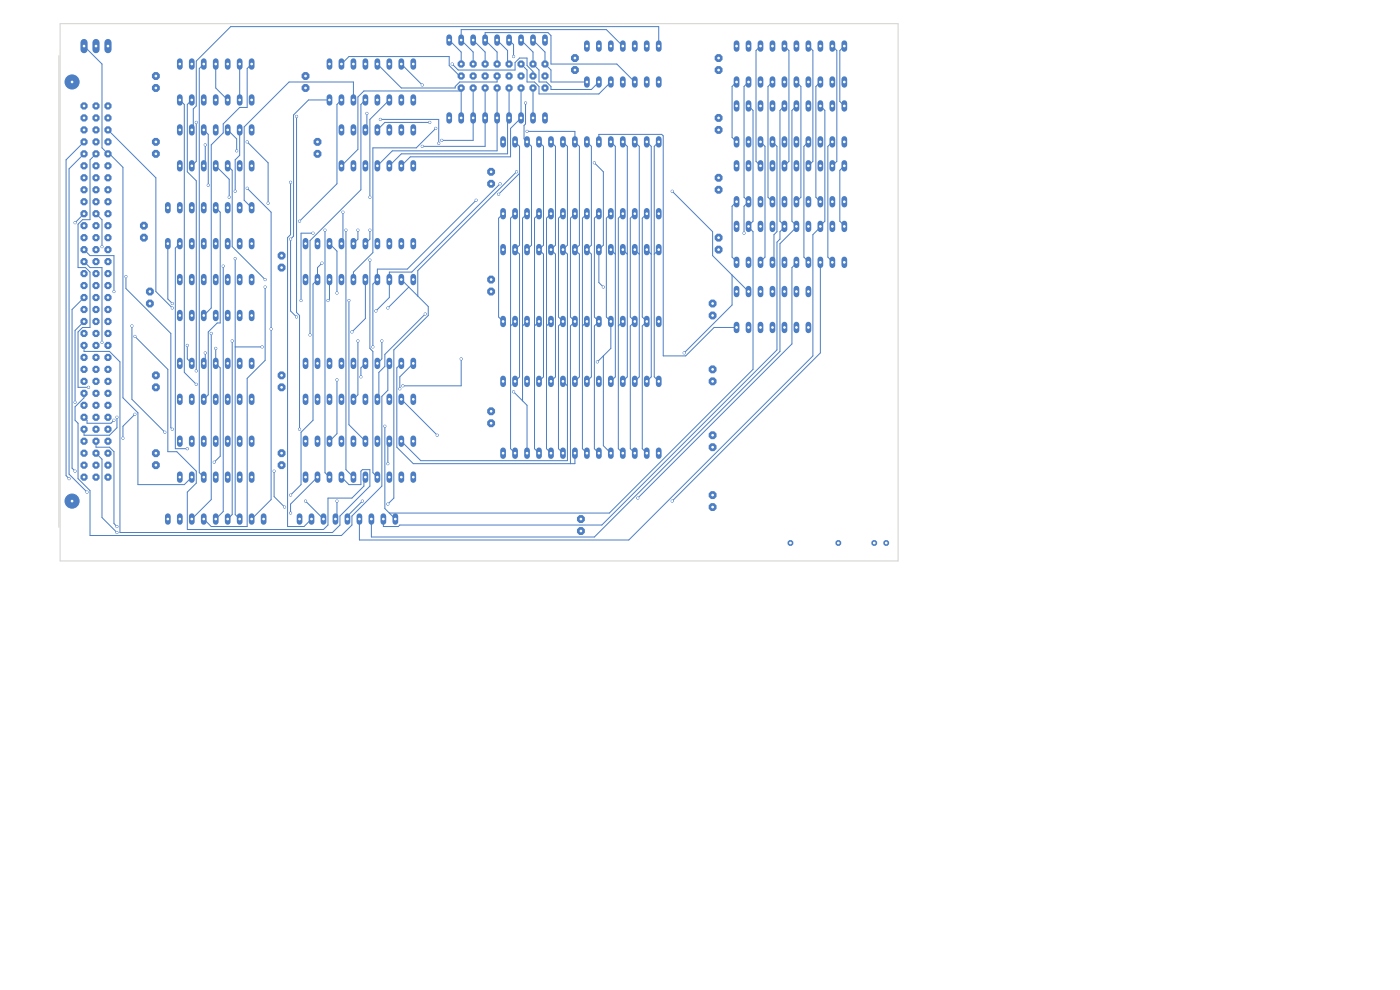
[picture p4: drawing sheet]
<svg xmlns="http://www.w3.org/2000/svg" width="297mm" height="210mm" viewBox="0 0 297 210" stroke-linecap="round" stroke-linejoin="round" font-family="sans-serif">
<g fill="none" stroke="#4d7fc4" stroke-width="1.2">
<path d="M156.3 21.9v1.2M156.3 29.5v1.2M158.8 21.9v1.2M158.8 29.5v1.2M161.3 21.9v1.2M161.3 29.5v1.2M163.9 21.9v1.2M163.9 29.5v1.2M166.4 21.9v1.2M166.4 29.5v1.2M169 21.9v1.2M169 29.5v1.2"/>
<path d="M171.5 21.9v1.2M171.5 29.5v1.2M174 21.9v1.2M174 29.5v1.2M176.6 21.9v1.2M176.6 29.5v1.2M179.1 21.9v1.2M179.1 29.5v1.2M35.6 43.5v1.2M35.6 51.1v1.2M38.1 43.5v1.2M38.1 51.1v1.2"/>
<path d="M40.7 43.5v1.2M40.7 51.1v1.2M43.2 43.5v1.2M43.2 51.1v1.2M45.8 43.5v1.2M45.8 51.1v1.2M48.3 43.5v1.2M48.3 51.1v1.2M50.8 43.5v1.2M50.8 51.1v1.2M53.4 43.5v1.2M53.4 51.1v1.2"/>
<path d="M106.7 52.3v1.3M109.3 52.3v1.3M111.8 52.3v1.3M114.3 52.3v1.3M116.9 52.3v1.3M119.4 52.3v1.3M122 52.3v1.3M124.5 52.3v1.3M127 52.3v1.3M129.6 52.3v1.3M132.1 52.3v1.3M134.7 52.3v1.3"/>
<path d="M137.2 52.3v1.3M139.7 52.3v1.3M106.7 67.6v1.2M109.3 67.6v1.2M111.8 67.6v1.2M114.3 67.6v1.2M116.9 67.6v1.2M119.4 67.6v1.2M122 67.6v1.2M124.5 67.6v1.2M127 67.6v1.2M129.6 67.6v1.2"/>
<path d="M132.1 67.6v1.2M134.7 67.6v1.2M137.2 67.6v1.2M139.7 67.6v1.2"/>
</g>
<g fill="#4d7fc4">
<circle cx="151.2" cy="94.9" r=".91"/>
<circle cx="151.2" cy="92.3" r=".91"/>
</g>
<path d="M17.8 9v1.5M20.4 9v1.5M22.9 9v1.5" fill="none" stroke="#4d7fc4" stroke-width="1.5"/>
<g fill="#4d7fc4">
<circle cx="33.1" cy="82.2" r=".91"/>
<circle cx="33.1" cy="79.6" r=".91"/>
<circle cx="122" cy="14.9" r=".91"/>
<circle cx="122" cy="12.3" r=".91"/>
<circle cx="67.4" cy="32.6" r=".91"/>
<circle cx="67.4" cy="30.1" r=".91"/>
<circle cx="152.4" cy="40.3" r=".91"/>
<circle cx="152.4" cy="37.7" r=".91"/>
</g>
<g fill="none" stroke="#4d7fc4" stroke-width="1.2">
<path d="M38.1 58.7v1.2M40.7 58.7v1.2M43.2 58.7v1.2M45.8 58.7v1.2M48.3 58.7v1.2M50.8 58.7v1.2M53.4 58.7v1.2M38.1 66.3v1.2M40.7 66.3v1.2M43.2 66.3v1.2M45.8 66.3v1.2M48.3 66.3v1.2"/>
<path d="M50.8 66.3v1.2M53.4 66.3v1.2"/>
</g>
<g fill="#4d7fc4">
<circle cx="30.5" cy="50.4" r=".91"/>
<circle cx="30.5" cy="47.9" r=".91"/>
<circle cx="59.7" cy="98.7" r=".91"/>
<circle cx="59.7" cy="96.1" r=".91"/>
</g>
<g fill="none" stroke="#4d7fc4" stroke-width="1.2">
<path d="M106.7 29.5v1.2M109.3 29.5v1.2M111.8 29.5v1.2M114.3 29.5v1.2M116.9 29.5v1.2M119.4 29.5v1.2M122 29.5v1.2M124.5 29.5v1.2M127 29.5v1.2M129.6 29.5v1.2M132.1 29.5v1.2M134.7 29.5v1.2"/>
<path d="M137.2 29.5v1.2M139.7 29.5v1.2M106.7 44.7v1.2M109.3 44.7v1.2M111.8 44.7v1.2M114.3 44.7v1.2M116.9 44.7v1.2M119.4 44.7v1.2M122 44.7v1.2M124.5 44.7v1.2M127 44.7v1.2M129.6 44.7v1.2"/>
<path d="M132.1 44.7v1.2M134.7 44.7v1.2M137.2 44.7v1.2M139.7 44.7v1.2"/>
</g>
<g fill="#4d7fc4">
<circle cx="33.1" cy="18.7" r=".91"/>
<circle cx="33.1" cy="16.1" r=".91"/>
</g>
<g fill="none" stroke="#4d7fc4" stroke-width="1.2">
<path d="M64.8 93v1.2M67.4 93v1.2M69.9 93v1.2M72.4 93v1.2M75 93v1.2M77.5 93v1.2M80.1 93v1.2M82.6 93v1.2M85.1 93v1.2M87.7 93v1.2M64.8 100.6v1.2M67.4 100.6v1.2"/>
<path d="M69.9 100.6v1.2M72.4 100.6v1.2M75 100.6v1.2M77.5 100.6v1.2M80.1 100.6v1.2M82.6 100.6v1.2M85.1 100.6v1.2M87.7 100.6v1.2"/>
</g>
<g fill="#4d7fc4">
<circle cx="152.4" cy="27.6" r=".91"/>
<circle cx="152.4" cy="25" r=".91"/>
<circle cx="33.1" cy="32.6" r=".91"/>
<circle cx="33.1" cy="30.1" r=".91"/>
</g>
<g fill="none" stroke="#4d7fc4" stroke-width="1.2">
<path d="M156.3 34.6v1.2M158.8 34.6v1.2M161.3 34.6v1.2M163.9 34.6v1.2M166.4 34.6v1.2M169 34.6v1.2M171.5 34.6v1.2M174 34.6v1.2M176.6 34.6v1.2M179.1 34.6v1.2M64.8 51.1v1.2M64.8 58.7v1.2"/>
<path d="M67.4 51.1v1.2M67.4 58.7v1.2M69.9 51.1v1.2M69.9 58.7v1.2M72.4 51.1v1.2M72.4 58.7v1.2M75 51.1v1.2M75 58.7v1.2M77.5 51.1v1.2M77.5 58.7v1.2M80.1 51.1v1.2M80.1 58.7v1.2"/>
<path d="M82.6 51.1v1.2M82.6 58.7v1.2M85.1 51.1v1.2M85.1 58.7v1.2M87.7 51.1v1.2M87.7 58.7v1.2M156.3 42.2v1.2M158.8 42.2v1.2M161.3 42.2v1.2M163.9 42.2v1.2M166.4 42.2v1.2M169 42.2v1.2"/>
<path d="M171.5 42.2v1.2M174 42.2v1.2M176.6 42.2v1.2M179.1 42.2v1.2M38.1 76.5v1.2M40.7 76.5v1.2M43.2 76.5v1.2M45.8 76.5v1.2M48.3 76.5v1.2M50.8 76.5v1.2M53.4 76.5v1.2M38.1 84.1v1.2"/>
<path d="M40.7 84.1v1.2M43.2 84.1v1.2M45.8 84.1v1.2M48.3 84.1v1.2M50.8 84.1v1.2M53.4 84.1v1.2M63.5 109.5v1.2M66.1 109.5v1.2M68.6 109.5v1.2M71.2 109.5v1.2M73.7 109.5v1.2M76.2 109.5v1.2"/>
<path d="M78.8 109.5v1.2M81.3 109.5v1.2M83.9 109.5v1.2"/>
</g>
<g fill="#4d7fc4" stroke="#4d7fc4" stroke-width=".21">
<circle cx="15.3" cy="106.3" r="1.5"/>
<circle cx="15.3" cy="17.4" r="1.5"/>
</g>
<g fill="#4d7fc4">
<circle cx="17.8" cy="101.2" r=".82"/>
<circle cx="17.8" cy="98.7" r=".82"/>
<circle cx="17.8" cy="96.1" r=".82"/>
<circle cx="17.8" cy="93.6" r=".82"/>
<circle cx="17.8" cy="91.1" r=".82"/>
<circle cx="17.8" cy="88.5" r=".82"/>
<circle cx="17.8" cy="86" r=".82"/>
<circle cx="17.8" cy="83.4" r=".82"/>
<circle cx="17.8" cy="80.9" r=".82"/>
<circle cx="17.8" cy="78.4" r=".82"/>
<circle cx="17.8" cy="75.8" r=".82"/>
<circle cx="17.8" cy="73.3" r=".82"/>
<circle cx="17.8" cy="70.7" r=".82"/>
<circle cx="17.8" cy="68.2" r=".82"/>
<circle cx="17.8" cy="65.7" r=".82"/>
<circle cx="17.8" cy="63.1" r=".82"/>
<circle cx="17.8" cy="60.6" r=".82"/>
<circle cx="17.8" cy="58" r=".82"/>
<circle cx="17.8" cy="55.5" r=".82"/>
<circle cx="17.8" cy="53" r=".82"/>
<circle cx="17.8" cy="50.4" r=".82"/>
<circle cx="17.8" cy="47.9" r=".82"/>
<circle cx="17.8" cy="45.3" r=".82"/>
<circle cx="17.8" cy="42.8" r=".82"/>
<circle cx="17.8" cy="40.3" r=".82"/>
<circle cx="17.8" cy="37.7" r=".82"/>
<circle cx="17.8" cy="35.2" r=".82"/>
<circle cx="17.8" cy="32.6" r=".82"/>
<circle cx="17.8" cy="30.1" r=".82"/>
<circle cx="17.8" cy="27.6" r=".82"/>
<circle cx="17.8" cy="25" r=".82"/>
<circle cx="17.8" cy="22.5" r=".82"/>
<circle cx="20.4" cy="101.2" r=".82"/>
<circle cx="20.4" cy="98.7" r=".82"/>
<circle cx="20.4" cy="96.1" r=".82"/>
<circle cx="20.4" cy="93.6" r=".82"/>
<circle cx="20.4" cy="91.1" r=".82"/>
<circle cx="20.4" cy="88.5" r=".82"/>
<circle cx="20.4" cy="86" r=".82"/>
<circle cx="20.4" cy="83.4" r=".82"/>
<circle cx="20.4" cy="80.9" r=".82"/>
<circle cx="20.4" cy="78.4" r=".82"/>
<circle cx="20.4" cy="75.8" r=".82"/>
<circle cx="20.4" cy="73.3" r=".82"/>
<circle cx="20.4" cy="70.7" r=".82"/>
<circle cx="20.4" cy="68.2" r=".82"/>
<circle cx="20.4" cy="65.7" r=".82"/>
<circle cx="20.4" cy="63.1" r=".82"/>
<circle cx="20.4" cy="60.6" r=".82"/>
<circle cx="20.4" cy="58" r=".82"/>
<circle cx="20.4" cy="55.5" r=".82"/>
<circle cx="20.4" cy="53" r=".82"/>
<circle cx="20.4" cy="50.4" r=".82"/>
<circle cx="20.4" cy="47.9" r=".82"/>
<circle cx="20.4" cy="45.3" r=".82"/>
<circle cx="20.4" cy="42.8" r=".82"/>
<circle cx="20.4" cy="40.3" r=".82"/>
<circle cx="20.4" cy="37.7" r=".82"/>
<circle cx="20.4" cy="35.2" r=".82"/>
<circle cx="20.4" cy="32.6" r=".82"/>
<circle cx="20.4" cy="30.1" r=".82"/>
<circle cx="20.4" cy="27.6" r=".82"/>
<circle cx="20.4" cy="25" r=".82"/>
<circle cx="20.4" cy="22.5" r=".82"/>
<circle cx="22.9" cy="101.2" r=".82"/>
<circle cx="22.9" cy="98.7" r=".82"/>
<circle cx="22.9" cy="96.1" r=".82"/>
<circle cx="22.9" cy="93.6" r=".82"/>
<circle cx="22.9" cy="91.1" r=".82"/>
<circle cx="22.9" cy="88.5" r=".82"/>
<circle cx="22.9" cy="86" r=".82"/>
<circle cx="22.9" cy="83.4" r=".82"/>
<circle cx="22.9" cy="80.9" r=".82"/>
<circle cx="22.9" cy="78.4" r=".82"/>
<circle cx="22.9" cy="75.8" r=".82"/>
<circle cx="22.9" cy="73.3" r=".82"/>
<circle cx="22.9" cy="70.7" r=".82"/>
<circle cx="22.9" cy="68.2" r=".82"/>
<circle cx="22.9" cy="65.7" r=".82"/>
<circle cx="22.9" cy="63.1" r=".82"/>
<circle cx="22.9" cy="60.6" r=".82"/>
<circle cx="22.9" cy="58" r=".82"/>
<circle cx="22.9" cy="55.5" r=".82"/>
<circle cx="22.9" cy="53" r=".82"/>
<circle cx="22.9" cy="50.4" r=".82"/>
<circle cx="22.9" cy="47.9" r=".82"/>
<circle cx="22.9" cy="45.3" r=".82"/>
<circle cx="22.9" cy="42.8" r=".82"/>
<circle cx="22.9" cy="40.3" r=".82"/>
<circle cx="22.9" cy="37.7" r=".82"/>
<circle cx="22.9" cy="35.2" r=".82"/>
<circle cx="22.9" cy="32.6" r=".82"/>
<circle cx="22.9" cy="30.1" r=".82"/>
<circle cx="22.9" cy="27.6" r=".82"/>
<circle cx="22.9" cy="25" r=".82"/>
<circle cx="22.9" cy="22.5" r=".82"/>
</g>
<path d="M95.3 24.4v1.2M97.8 24.4v1.2M100.4 24.4v1.2M102.9 24.4v1.2M105.5 24.4v1.2M108 24.4v1.2M110.5 24.4v1.2M113.1 24.4v1.2M115.6 24.4v1.2" fill="none" stroke="#4d7fc4" stroke-width="1.2"/>
<g fill="#4d7fc4">
<circle cx="59.7" cy="82.2" r=".91"/>
<circle cx="59.7" cy="79.6" r=".91"/>
<circle cx="31.8" cy="64.4" r=".91"/>
<circle cx="31.8" cy="61.8" r=".91"/>
</g>
<path d="M35.6 109.5v1.2M38.1 109.5v1.2M40.7 109.5v1.2M43.2 109.5v1.2M45.8 109.5v1.2M48.3 109.5v1.2M50.8 109.5v1.2M53.4 109.5v1.2M55.9 109.5v1.2" fill="none" stroke="#4d7fc4" stroke-width="1.2"/>
<g fill="#4d7fc4">
<circle cx="151.2" cy="107.6" r=".91"/>
<circle cx="151.2" cy="105" r=".91"/>
<circle cx="152.4" cy="53" r=".91"/>
<circle cx="152.4" cy="50.4" r=".91"/>
<circle cx="104.2" cy="39" r=".91"/>
<circle cx="104.2" cy="36.4" r=".91"/>
<circle cx="104.2" cy="61.8" r=".91"/>
<circle cx="104.2" cy="59.3" r=".91"/>
<circle cx="33.1" cy="98.7" r=".91"/>
<circle cx="33.1" cy="96.1" r=".91"/>
</g>
<g fill="none" stroke="#4d7fc4" stroke-width="1.2">
<path d="M38.1 93v1.2M40.7 93v1.2M43.2 93v1.2M45.8 93v1.2M48.3 93v1.2M50.8 93v1.2M53.4 93v1.2M38.1 100.6v1.2M40.7 100.6v1.2M43.2 100.6v1.2M45.8 100.6v1.2M48.3 100.6v1.2"/>
<path d="M50.8 100.6v1.2M53.4 100.6v1.2"/>
</g>
<g fill="#4d7fc4">
<circle cx="97.8" cy="13.6" r=".82"/>
<circle cx="100.4" cy="13.6" r=".82"/>
<circle cx="102.9" cy="13.6" r=".82"/>
<circle cx="105.5" cy="13.6" r=".82"/>
<circle cx="108" cy="13.6" r=".82"/>
<circle cx="110.5" cy="13.6" r=".82"/>
<circle cx="113.1" cy="13.6" r=".82"/>
<circle cx="115.6" cy="13.6" r=".82"/>
<circle cx="97.8" cy="16.1" r=".82"/>
<circle cx="100.4" cy="16.1" r=".82"/>
<circle cx="102.9" cy="16.1" r=".82"/>
<circle cx="105.5" cy="16.1" r=".82"/>
<circle cx="108" cy="16.1" r=".82"/>
<circle cx="110.5" cy="16.1" r=".82"/>
<circle cx="113.1" cy="16.1" r=".82"/>
<circle cx="115.6" cy="16.1" r=".82"/>
<circle cx="97.8" cy="18.7" r=".82"/>
<circle cx="100.4" cy="18.7" r=".82"/>
<circle cx="102.9" cy="18.7" r=".82"/>
<circle cx="105.5" cy="18.7" r=".82"/>
<circle cx="108" cy="18.7" r=".82"/>
<circle cx="110.5" cy="18.7" r=".82"/>
<circle cx="113.1" cy="18.7" r=".82"/>
<circle cx="115.6" cy="18.7" r=".82"/>
<circle cx="59.7" cy="56.8" r=".91"/>
<circle cx="59.7" cy="54.2" r=".91"/>
</g>
<g fill="none" stroke="#4d7fc4" stroke-width="1.2">
<path d="M156.3 47.4v1.2M156.3 55v1.3M158.8 47.4v1.2M158.8 55v1.3M161.3 47.4v1.2M161.3 55v1.3M163.9 47.4v1.2M163.9 55v1.3M166.4 47.4v1.2M166.4 55v1.3M169 47.4v1.2M169 55v1.3"/>
<path d="M171.5 47.4v1.2M171.5 55v1.3M174 47.4v1.2M174 55v1.3M176.6 47.4v1.2M176.6 55v1.3M179.1 47.4v1.2M179.1 55v1.3M106.7 80.3v1.2M106.7 95.5v1.2M109.3 80.3v1.2M109.3 95.5v1.2"/>
<path d="M111.8 80.3v1.2M111.8 95.5v1.2M114.3 80.3v1.2M114.3 95.5v1.2M116.9 80.3v1.2M116.9 95.5v1.2M119.4 80.3v1.2M119.4 95.5v1.2M122 80.3v1.2M122 95.5v1.2M124.5 80.3v1.2M124.5 95.5v1.2"/>
<path d="M127 80.3v1.2M127 95.5v1.2M129.6 80.3v1.2M129.6 95.5v1.2M132.1 80.3v1.2M132.1 95.5v1.2M134.7 80.3v1.2M134.7 95.5v1.2M137.2 80.3v1.2M137.2 95.5v1.2M139.7 80.3v1.2M139.7 95.5v1.2"/>
</g>
<g fill="#4d7fc4">
<circle cx="152.4" cy="14.9" r=".91"/>
<circle cx="152.4" cy="12.3" r=".91"/>
<circle cx="151.2" cy="80.9" r=".91"/>
<circle cx="151.2" cy="78.4" r=".91"/>
</g>
<g fill="none" stroke="#4d7fc4" stroke-width="1.2">
<path d="M72.4 26.9v1.3M72.4 34.6v1.2M75 26.9v1.3M75 34.6v1.2M77.5 26.9v1.3M77.5 34.6v1.2M80.1 26.9v1.3M80.1 34.6v1.2M82.6 26.9v1.3M82.6 34.6v1.2M85.1 26.9v1.3M85.1 34.6v1.2"/>
<path d="M87.7 26.9v1.3M87.7 34.6v1.2"/>
</g>
<g fill="#4d7fc4">
<circle cx="104.2" cy="89.8" r=".91"/>
<circle cx="104.2" cy="87.2" r=".91"/>
</g>
<g fill="none" stroke="#4d7fc4" stroke-width="1.2">
<path d="M69.9 13v1.2M72.4 13v1.2M75 13v1.2M77.5 13v1.2M80.1 13v1.2M82.6 13v1.2M85.1 13v1.2M87.7 13v1.2M124.5 9.2v1.2M124.5 16.8v1.2M127 9.2v1.2M127 16.8v1.2"/>
<path d="M129.6 9.2v1.2M129.6 16.8v1.2M132.1 9.2v1.2M132.1 16.8v1.2M134.7 9.2v1.2M134.7 16.8v1.2M137.2 9.2v1.2M137.2 16.8v1.2M139.7 9.2v1.2M139.7 16.8v1.2M69.9 20.6v1.2M72.4 20.6v1.2"/>
<path d="M75 20.6v1.2M77.5 20.6v1.2M80.1 20.6v1.2M82.6 20.6v1.2M85.1 20.6v1.2M87.7 20.6v1.2M64.8 76.5v1.2M67.4 76.5v1.2M69.9 76.5v1.2M72.4 76.5v1.2M75 76.5v1.2M77.5 76.5v1.2"/>
<path d="M80.1 76.5v1.2M82.6 76.5v1.2M85.1 76.5v1.2M87.7 76.5v1.2M64.8 84.1v1.2M67.4 84.1v1.2M69.9 84.1v1.2M72.4 84.1v1.2M75 84.1v1.2M77.5 84.1v1.2M80.1 84.1v1.2M82.6 84.1v1.2"/>
<path d="M85.1 84.1v1.2M87.7 84.1v1.2"/>
</g>
<g fill="#4d7fc4">
<circle cx="123.2" cy="112.6" r=".91"/>
<circle cx="123.2" cy="110.1" r=".91"/>
</g>
<g fill="none" stroke="#4d7fc4" stroke-width="1.2">
<path d="M38.1 13v1.2M40.7 13v1.2M43.2 13v1.2M45.8 13v1.2M48.3 13v1.2M50.8 13v1.2M53.4 13v1.2M38.1 20.6v1.2M40.7 20.6v1.2M43.2 20.6v1.2M45.8 20.6v1.2M48.3 20.6v1.2"/>
<path d="M50.8 20.6v1.2M53.4 20.6v1.2"/>
</g>
<g fill="#4d7fc4">
<circle cx="177.8" cy="115.2" r=".66"/>
<circle cx="167.7" cy="115.2" r=".66"/>
</g>
<g fill="none" stroke="#4d7fc4" stroke-width="1.2">
<path d="M156.3 9.2v1.2M156.3 16.8v1.2M158.8 9.2v1.2M158.8 16.8v1.2M161.3 9.2v1.2M161.3 16.8v1.2M163.9 9.2v1.2M163.9 16.8v1.2M166.4 9.2v1.2M166.4 16.8v1.2M169 9.2v1.2M169 16.8v1.2"/>
<path d="M171.5 9.2v1.2M171.5 16.8v1.2M174 9.2v1.2M174 16.8v1.2M176.6 9.2v1.2M176.6 16.8v1.2M179.1 9.2v1.2M179.1 16.8v1.2"/>
</g>
<g fill="#4d7fc4">
<circle cx="151.2" cy="66.9" r=".91"/>
<circle cx="151.2" cy="64.4" r=".91"/>
</g>
<path d="M95.3 7.9v1.2M97.8 7.9v1.2M100.4 7.9v1.2M102.9 7.9v1.2M105.5 7.9v1.2M108 7.9v1.2M110.5 7.9v1.2M113.1 7.9v1.2M115.6 7.9v1.2" fill="none" stroke="#4d7fc4" stroke-width="1.2"/>
<g fill="#4d7fc4">
<circle cx="64.8" cy="18.7" r=".91"/>
<circle cx="64.8" cy="16.1" r=".91"/>
</g>
<g fill="none" stroke="#4d7fc4" stroke-width="1.2">
<path d="M38.1 26.9v1.3M38.1 34.6v1.2M40.7 26.9v1.3M40.7 34.6v1.2M43.2 26.9v1.3M43.2 34.6v1.2M45.8 26.9v1.3M45.8 34.6v1.2M48.3 26.9v1.3M48.3 34.6v1.2M50.8 26.9v1.3M50.8 34.6v1.2"/>
<path d="M53.4 26.9v1.3M53.4 34.6v1.2"/>
</g>
<g fill="#4d7fc4">
<circle cx="188" cy="115.2" r=".66"/>
<circle cx="185.5" cy="115.2" r=".66"/>
</g>
<g fill="none" stroke="#4d7fc4" stroke-width="1.2">
<path d="M156.3 61.2v1.3M156.3 68.9v1.2M158.8 61.2v1.3M158.8 68.9v1.2M161.3 61.2v1.3M161.3 68.9v1.2M163.9 61.2v1.3M163.9 68.9v1.2M166.4 61.2v1.3M166.4 68.9v1.2M169 61.2v1.3M169 68.9v1.2"/>
<path d="M171.5 61.2v1.3M171.5 68.9v1.2"/>
</g>
<g fill="#4d7fc4" stroke="#4d7fc4" stroke-width=".21">
<circle cx="21.6" cy="72.6" r=".23"/>
<circle cx="157.8" cy="49.5" r=".23"/>
<circle cx="68.3" cy="55.8" r=".23"/>
<circle cx="61.6" cy="105" r=".23"/>
<circle cx="44.8" cy="70.7" r=".23"/>
<circle cx="63.9" cy="63.7" r=".23"/>
<circle cx="24.2" cy="61.8" r=".23"/>
<circle cx="69.6" cy="63.7" r=".23"/>
<circle cx="66.4" cy="49.5" r=".23"/>
<circle cx="47.4" cy="56.4" r=".23"/>
<circle cx="92.4" cy="27.2" r=".23"/>
<circle cx="15.9" cy="47.2" r=".23"/>
<circle cx="49.3" cy="72.3" r=".23"/>
<circle cx="74.7" cy="70.4" r=".23"/>
<circle cx="49.9" cy="54.9" r=".23"/>
<circle cx="79.1" cy="73.6" r=".23"/>
<circle cx="101" cy="42.5" r=".23"/>
<circle cx="55.6" cy="73.6" r=".23"/>
<circle cx="52.4" cy="39.9" r=".23"/>
<circle cx="79.7" cy="66" r=".23"/>
<circle cx="106.1" cy="39" r=".23"/>
<circle cx="57.5" cy="69.8" r=".23"/>
<circle cx="18.5" cy="104.4" r=".23"/>
<circle cx="64.8" cy="106.3" r=".23"/>
<circle cx="14.7" cy="101.5" r=".23"/>
<circle cx="71.5" cy="106.3" r=".23"/>
<circle cx="135.3" cy="105.7" r=".23"/>
<circle cx="76.9" cy="106.3" r=".23"/>
<circle cx="142.6" cy="106.3" r=".23"/>
<circle cx="24.8" cy="113" r=".23"/>
<circle cx="24.8" cy="111.7" r=".23"/>
<circle cx="58.1" cy="99.9" r=".23"/>
<circle cx="60.4" cy="107.6" r=".23"/>
<circle cx="81.6" cy="90.4" r=".23"/>
<circle cx="56.2" cy="60.9" r=".23"/>
<circle cx="82.3" cy="106.9" r=".23"/>
<circle cx="82.3" cy="65.3" r=".23"/>
<circle cx="109.6" cy="36.4" r=".23"/>
<circle cx="61.6" cy="38.7" r=".23"/>
<circle cx="28.6" cy="87.9" r=".23"/>
<circle cx="26.1" cy="93" r=".23"/>
<circle cx="24.8" cy="88.5" r=".23"/>
<circle cx="24.2" cy="89.1" r=".23"/>
<circle cx="84.8" cy="82.5" r=".23"/>
<circle cx="76.6" cy="79.9" r=".23"/>
<circle cx="61.6" cy="108.8" r=".23"/>
<circle cx="28.6" cy="71.4" r=".23"/>
<circle cx="15.9" cy="85.3" r=".23"/>
<circle cx="35" cy="91.7" r=".23"/>
<circle cx="28" cy="69.1" r=".23"/>
<circle cx="15.9" cy="99.9" r=".23"/>
<circle cx="82.3" cy="98.4" r=".23"/>
<circle cx="74" cy="63.7" r=".23"/>
<circle cx="63.5" cy="91.1" r=".23"/>
<circle cx="36.6" cy="91.1" r=".23"/>
<circle cx="62.9" cy="24.7" r=".23"/>
<circle cx="26.7" cy="58.7" r=".23"/>
<circle cx="49.9" cy="40.6" r=".23"/>
<circle cx="21.6" cy="52.3" r=".23"/>
<circle cx="56.2" cy="59.3" r=".23"/>
<circle cx="52.4" cy="30.1" r=".23"/>
<circle cx="56.9" cy="43.1" r=".23"/>
<circle cx="65.8" cy="71.1" r=".23"/>
<circle cx="45.4" cy="98" r=".23"/>
<circle cx="45.8" cy="73.9" r=".23"/>
<circle cx="36.6" cy="65.3" r=".23"/>
<circle cx="18.8" cy="82.2" r=".23"/>
<circle cx="39.7" cy="73.3" r=".23"/>
<circle cx="126.7" cy="76.8" r=".23"/>
<circle cx="81" cy="72.3" r=".23"/>
<circle cx="92.8" cy="92.3" r=".23"/>
<circle cx="90.2" cy="66.6" r=".23"/>
<circle cx="75.9" cy="72.3" r=".23"/>
<circle cx="108.9" cy="83.1" r=".23"/>
<circle cx="71.5" cy="80.6" r=".23"/>
<circle cx="61.6" cy="50.7" r=".23"/>
<circle cx="62.9" cy="67.2" r=".23"/>
<circle cx="111.5" cy="21.8" r=".23"/>
<circle cx="63.5" cy="46.9" r=".23"/>
<circle cx="78.5" cy="41.8" r=".23"/>
<circle cx="71.5" cy="62.2" r=".23"/>
<circle cx="72.8" cy="45" r=".23"/>
<circle cx="75.9" cy="48.8" r=".23"/>
<circle cx="78.5" cy="48.8" r=".23"/>
<circle cx="41.6" cy="26" r=".23"/>
<circle cx="111.8" cy="27.9" r=".23"/>
<circle cx="105.8" cy="41.2" r=".23"/>
<circle cx="48.6" cy="41.8" r=".23"/>
<circle cx="43.5" cy="30.7" r=".23"/>
<circle cx="50.2" cy="32" r=".23"/>
<circle cx="128" cy="60.9" r=".23"/>
<circle cx="126.1" cy="34.5" r=".23"/>
<circle cx="39.7" cy="95.2" r=".23"/>
<circle cx="78.5" cy="55.2" r=".23"/>
<circle cx="73.4" cy="48.8" r=".23"/>
<circle cx="68.9" cy="48.8" r=".23"/>
<circle cx="36.6" cy="64.4" r=".23"/>
<circle cx="80.7" cy="25.3" r=".23"/>
<circle cx="93.1" cy="30.4" r=".23"/>
<circle cx="41.6" cy="78.7" r=".23"/>
<circle cx="41.6" cy="81.5" r=".23"/>
<circle cx="44.2" cy="39.3" r=".23"/>
<circle cx="142.6" cy="40.6" r=".23"/>
<circle cx="145.1" cy="74.9" r=".23"/>
<circle cx="93.7" cy="29.8" r=".23"/>
<circle cx="89.6" cy="31" r=".23"/>
<circle cx="91.2" cy="26" r=".23"/>
<circle cx="77.8" cy="24.1" r=".23"/>
<circle cx="95.9" cy="13.6" r=".23"/>
<circle cx="89.6" cy="18" r=".23"/>
<circle cx="108.9" cy="12" r=".23"/>
<circle cx="85.5" cy="81.8" r=".23"/>
<circle cx="97.8" cy="76.1" r=".23"/>
<circle cx="43.5" cy="74.9" r=".23"/>
</g>
<g fill="none" stroke="#4d7fc4" stroke-width=".21">
<path d="M17.8 9.8l3.8 3.8v17.8l1.3 1.2h.3l2.9 2.9v48.9l3.2 3.2v15.2h9.8l1.6-1.6M43.2 13.6l-.9 .9v85.8l.9 .9M45.8 13.6v5.1l2.5 2.5M50.8 13.6v7.6M53.4 13.6l-1 .9v8.3h-1.6l-3.4 3.5v1.9l-2.6 2.5v34.6l-1.6 1.6M72.4 13.6l1.6-1.6h21.3v1.9l2.2 2.2h.3M80.1 13.6l5 5.1h11.5v-.4l.9-.9h8v-1.3M85.1 13.6l4.5 4.4M95.3 8.5l2.5 2.5v2.6M95.9 13.6l1.3 1.3h12.1v-1.6l.9-1h1.6v1.6l1.3 1.3v.9M97.8 19.3h-20.6l-1.3 1.3v11.1l-3.5 3.5M97.8 18.7v6.3"/>
<path d="M100.4 18.7v11.1h-6.7M100.4 8.5l2.5 2.5v2.6M102.9 18.7v12.3h-13.3M105.5 8.5l2.2 2.2v2.6l.3 .3M105.5 13.6v-2.6l-2.6-2.5v-1.6h13.4l.6 .7v6h14l3.8 3.8M105.5 18.7v13.3h-22.3l-3.1 3.2M108 18.7v6.3l-.3 .3v7.3h-22.6l-2.5 2.6M108 8.5l.9 1v2.5M110.5 13.6l1.3 1.3v2.5h1.6l.9 .9v1.6h12.7l2.6-2.5M110.5 18.7v6.3l-2.2 2.2v6.1h-21.3l-1.9 1.9M110.5 8.5l2.6 2.5v2.6l1.2 1.3v2.5h1.6l1 .9v.7h8.6l1.5-1.6M113.1 8.5l2.5 2.5v2.6l1.3 1.3v2.5h7.6"/>
<path d="M113.1 18.7v6.3M132.1 9.8l-3.5-3.5h-30.8v2.2l2.6 2.5v2.6M139.7 9.8v-4.2h-90.8l-7.3 7.4v9.5l-.6 .6v4.1l-.3 .4M156.3 17.4l-1 .9v10.8l1 1M158.8 17.4l-1 .9v23.5l1 1-1 .9v5.8M161.3 9.8l-.9 .9v23.5l.9 1M163.9 17.4l-1 .9v23.5l1 1M166.4 9.8l1 .9v23.5l-1 1M169 17.4l.9 .9v23.5l-.9 1M171.5 9.8l.9 .9v23.5l-.9 1M174 17.4l-.9 .9v23.5l.9 1M176.6 9.8l.9 .9v23.5l-.9 1"/>
<path d="M179.1 9.8l-.9 .9v10.8l.9 1M17.8 32.6l-3.1 3.2v64.8l3.8 3.8M17.8 30.1l-3.8 3.8v67l.7 .6M20.4 32.6l-1.3 1.3v12.7h-1.6l-.9 1v9.2h1.5l1 .9v11.8h-1.6l-.9 .9v11.8h2.2M22.9 27.6l10.2 10.1v24.1l3.5 3.5M38.1 21.2l1 1v56.8l2.5 2.5M40.7 21.2l-1 1v14.2l1.9 2v40.3M41.6 26v8.2l-.9 1M43.2 27.6l1 .9v10.8M43.5 30.7v4.2l-.3 .3M45.8 35.2l2.8 2.8v3.8M48.3 35.2l1 .9v16.2l6.9 7"/>
<path d="M48.3 27.6l1.9 1.9v2.5M50.8 27.6v5.4l-.9 .9v6.7M52.4 39.9l5.1 5.1v61l-4.1 4.1M52.4 30.1l4.5 4.4v8.6M61.6 38.7v11.1l-.6 .6v61.3h3.5l1.6-1.6M62.9 24.7v41.6l.6 .6v24.2M69.9 21.2h-4.4l-3.2 3.2v25.7l-.7 .6v15.3l1.3 1.2M72.4 21.2l-.9 1v16.8l-8 7.9M75 21.2v-3.8h-13.7l-9.5 9.5v15.6l1.6 1.6M77.5 21.2l-.9 1v18.1l-10.8 10.8v20M77.8 24.1v3.1l-.3 .4M80.7 25.3h12.4v5.1"/>
<path d="M82.6 21.2l-4.1 4.1v16.5M91.2 26h-9.6l-1.5 1.6M92.4 27.2l-4.1 4.2h-9.2v22.2l-4.1 4.1v1.6M106.1 39l-18.7 18.7h-4.8v5.4l-2.9 2.9M109.3 30.1l.9 .9v21l-.9 1 .9 .9v26l-.9 1M109.6 36.4l-21 21v5.4M110.2 36.8l-4.4 4.4M111.5 21.8v4.5l-.3 .3v2.9l1.6 1.5v21l-1 1M111.8 27.9h10.2v2.2l.9 .9v21l-.9 1 .9 .9v26l-.9 1M114.3 30.1l1 .9v21l-1 1 1 .9v26l-1 1M116.9 30.1l.9 .9v21l-.9 1 .9 .9v26l-.9 1M119.4 30.1l1 .9v21l-1 1 1 .9v43.8h-31.1l-4.2-4.1"/>
<path d="M124.5 30.1l1 .9v21l-1 1 1 .9v26l-1 1M126.1 34.5l1.9 1.9v15.6l-1 1v6.9l1 1M127 30.1v-1.6h13.4l.3 .3v46.7h4.8l6-6h4.8M129.6 30.1l.9 .9v48.9l-.9 1M132.1 30.1l1 .9v48.9l-1 1M134.7 30.1l.9 .9v48.9l-.9 1M137.2 30.1l1 .9v48.9l-1 1M139.7 30.1l-.9 .9v48.9l.9 1M158.8 22.5l.9 .9v23.5l-.9 1v.3l.9 .9v29.3l-30.4 30.4h-46.7M161.3 30.1l1 .9v23.5l-1 1.1M163.9 30.1l.9 .9v18.1l-.6 .7v5.4l-.3 .4M166.4 22.5l-.9 .9v23.5l.9 1v.3l-.9 .9v1.6l-.7 .7v22.8l-37.1 37.2h-42.9l-.3 .3h-3.2v-1.6"/>
<path d="M169 22.5l-1 .9v23.5l1 1v.3l-3.5 3.5v22.8l-39.4 39.4h-47.3v-3.8M171.5 30.1l-1 .9v23.5l1 1.1M174 22.5l1 .9v23.5l-1 1v.3l-1.6 1.6v25.7l-39 39.1h-57.2v-4.5M176.6 30.1l-1 .9v23.5l1 1.1M179.1 35.2l-.9 .9v10.8l.9 1.1M17.8 55.5l1.3 1.3h2.5v15.8M17.8 53l1.3 1.2h5.1v7.6M17.8 45.3l-1.9 1.9M20.4 45.3l1.2 1.3v5.7M26.7 58.7v2.5l9.5 9.5v20l.4 .4M35.6 51.7v11.7l1 1M38.1 51.7l-.9 .9v42.6h2.5"/>
<path d="M45.8 44.1l.9 .9v23.5h-.6l-1.9 1.9v13.4l-1 .9M47.4 56.4v52.1l-1.6 1.6M49.9 54.9v54.3l.9 .9M66.4 49.5h-2.5v14.3M68.3 55.8l-.9 1v2.5l-1 1v28.9l-2.5 2.5v11.1l-2.3 2.2M68.9 48.8v51.5l1 .9M69.9 59.3v4.1l-.3 .4M69.9 51.7l1.6 1.6v8.9M72.8 45v6.4l-.4 .3M73.4 48.8v50.8l1.6 1.6M75.9 48.8v1.9l-.9 1M77.5 59.3v8.3l-2.8 2.8"/>
<path d="M78.5 55.2v18.7l.6 .6v25.8l1 .9M78.5 48.8v1.9l-1 1M85.1 59.3l5.8 5.7v1.9l-7.4 7.3v31.5l-1.2 1.2M101 42.5l-14.6 14.6h-6.3v2.2l-1 1v13.3M106.7 45.3l-.9 1v20.9l.9 1M109.3 45.3l-1 1v48.9l1 .9M111.8 45.3l-.9 1v38.7M114.3 45.3l-.9 1v48.9l.9 .9M116.9 45.3l-1 1v48.9l1 .9M119.4 45.3l-.9 1v20.9l.9 1-.9 .9v26.1l.9 .9M122 45.3l-1 1v20.9l1 1-1 .9v29.3M124.5 45.3l-.9 1v48.9l.9 .9"/>
<path d="M127 45.3l-.9 1v20.9l.9 1-.9 .9v26.1l.9 .9M129.6 45.3l-1 1v20.9l1 1v5.7l-2.9 2.9M129.6 53l.9 .9M132.1 45.3l-.9 1v48.9l.9 .9M132.1 53l1 .9M134.7 45.3l-1 1v20.9l1 1-1 .9v26.1l1 .9M134.7 53l.9 .9M137.2 45.3l-.9 1v20.9l.9 1-.9 .9v26.1l.9 .9M137.2 53l1 .9M139.7 53l-.9 .9M142.6 40.6l8.6 8.5v5.1l7.6 7.6M155.3 58.4v6.3l-10.2 10.2"/>
<path d="M156.3 42.8l-1 .9v10.8l1 1.1M169 55.6v.2l-1 1v16.2l-32.7 32.7M174 55.6v19.3l-31.4 31.4M17.8 73.3v1.2h5.4l2.2 2.3v36.2h45.1l1.6-1.6v-1.9l6.4-6.4v-3.5h-1.6l-.3 .3v2.9h-2.6l-1.6-1.6M17.8 68.2l-1.9 1.9v15.2M17.8 63.1l-2.5 2.6v33.6l.6 .6M28 69.1v15.6l7 7M28.6 71.4l7 7v17.4h1.9l4.1 4.1v2.6l-1.9 1.9v7.9h28.9l1-.9v-5.7h5.1l2.5-2.6v-1.6l.3-.3M39.7 73.3v2.8l1 1M43.5 74.9v1.9l-.3 .3M44.8 70.7v35.3l-4.1 4.1M45.8 73.9v3.2l.9 .9v18.8l-1.3 1.2"/>
<path d="M49.3 72.3v36.9l-1 .9M49.9 73.6h5.7M56.2 60.9v15.6l-3.8 3.8v31.4h-7.6l-1.6-1.6M74 63.8v26.3l3.5 3.5M75.9 72.3v11.5l-.9 .9M77.5 77.1l-.9 .9v1.9M81 72.3v3.8l-.9 1M82.6 77.1l-.3 .3v5.4l-1.3 1.3v19l-6.3 6.4v1.9l-2.3 2.2h-53.3v-9.5l-2.5-2.6v-11.7l-.7-.6v-2.9l1.9-1.9v-1M85.1 77.1l-.9 .9v16.9l3.5 3.5h34.3v-2.3M86.7 60.9l-4.4 4.4M87.7 77.1l-2.9 2.8v2.6M90.2 66.6l-8.6 8.6v2.5l-1.2 1.3v5.4l-.3 .3"/>
<path d="M97.8 76.1v5.7h-12.3M109.3 68.2l-1 .9M111.8 68.2l-.9 .9M114.3 68.2l-.9 .9M116.9 68.2l-1 .9M124.5 68.2l-.9 .9M128 75.5v19l1.6 1.6M132.1 68.2l-.9 .9M17.8 88.5l.7 .7v.6h5l.7-.6M20.4 96.1l1.2 1.3v12.4l3.2 3.2M20.4 93.6v1.3h2.8l1 .9v15.3l.6 .6M24.8 88.5v2.2l-1.6 1.6h-5.4v-1.2"/>
<path d="M28.6 87.9l-2.5 2.5v2.6M58.1 99.9v5.4l2.3 2.3M71.5 80.6v11.4l-1.6 1.6M81.6 90.4v17.5l2.3 2.2M82.6 93.6l-.3 .3v4.5M85.1 84.7l7.7 7.6M108.9 83.1l2.9 2.9v10.1M119.4 80.9l1 .9M64.8 106.3l3.8 3.8M67.4 101.2l-5.8 5.7v1.9M71.5 106.3v3.5l-.3 .3M76.9 106.3l-2.9 2.9v.6l-.3 .3"/>
</g>
<path d="M12.5 11.8v100.1M12.7 5h177.8v114h-177.8z" fill="none" stroke="#d0d2cd" stroke-width=".21"/>
<g fill="#fff" stroke="#fff" stroke-width=".21">
<circle cx="21.6" cy="72.6" r=".13"/>
<circle cx="157.8" cy="49.5" r=".13"/>
<circle cx="68.3" cy="55.8" r=".13"/>
<circle cx="61.6" cy="105" r=".13"/>
<circle cx="44.8" cy="70.7" r=".13"/>
<circle cx="63.9" cy="63.7" r=".13"/>
<circle cx="24.2" cy="61.8" r=".13"/>
<circle cx="69.6" cy="63.7" r=".13"/>
<circle cx="66.4" cy="49.5" r=".13"/>
<circle cx="47.4" cy="56.4" r=".13"/>
<circle cx="92.4" cy="27.2" r=".13"/>
<circle cx="15.9" cy="47.2" r=".13"/>
<circle cx="49.3" cy="72.3" r=".13"/>
<circle cx="74.7" cy="70.4" r=".13"/>
<circle cx="49.9" cy="54.9" r=".13"/>
<circle cx="79.1" cy="73.6" r=".13"/>
<circle cx="101" cy="42.5" r=".13"/>
<circle cx="55.6" cy="73.6" r=".13"/>
<circle cx="52.4" cy="39.9" r=".13"/>
<circle cx="79.7" cy="66" r=".13"/>
<circle cx="106.1" cy="39" r=".13"/>
<circle cx="57.5" cy="69.8" r=".13"/>
<circle cx="18.5" cy="104.4" r=".13"/>
<circle cx="64.8" cy="106.3" r=".13"/>
<circle cx="14.7" cy="101.5" r=".13"/>
<circle cx="71.5" cy="106.3" r=".13"/>
<circle cx="135.3" cy="105.7" r=".13"/>
<circle cx="76.9" cy="106.3" r=".13"/>
<circle cx="142.6" cy="106.3" r=".13"/>
<circle cx="24.8" cy="113" r=".13"/>
<circle cx="24.8" cy="111.7" r=".13"/>
<circle cx="58.1" cy="99.9" r=".13"/>
<circle cx="60.4" cy="107.6" r=".13"/>
<circle cx="81.6" cy="90.4" r=".13"/>
<circle cx="56.2" cy="60.9" r=".13"/>
<circle cx="82.3" cy="106.9" r=".13"/>
<circle cx="82.3" cy="65.3" r=".13"/>
<circle cx="109.6" cy="36.4" r=".13"/>
<circle cx="61.6" cy="38.7" r=".13"/>
<circle cx="28.6" cy="87.9" r=".13"/>
<circle cx="26.1" cy="93" r=".13"/>
<circle cx="24.8" cy="88.5" r=".13"/>
<circle cx="24.2" cy="89.1" r=".13"/>
<circle cx="84.8" cy="82.5" r=".13"/>
<circle cx="76.6" cy="79.9" r=".13"/>
<circle cx="61.6" cy="108.8" r=".13"/>
<circle cx="28.6" cy="71.4" r=".13"/>
<circle cx="15.9" cy="85.3" r=".13"/>
<circle cx="35" cy="91.7" r=".13"/>
<circle cx="28" cy="69.1" r=".13"/>
<circle cx="15.9" cy="99.9" r=".13"/>
<circle cx="82.3" cy="98.4" r=".13"/>
<circle cx="74" cy="63.7" r=".13"/>
<circle cx="63.5" cy="91.1" r=".13"/>
<circle cx="36.6" cy="91.1" r=".13"/>
<circle cx="62.9" cy="24.7" r=".13"/>
<circle cx="26.7" cy="58.7" r=".13"/>
<circle cx="49.9" cy="40.6" r=".13"/>
<circle cx="21.6" cy="52.3" r=".13"/>
<circle cx="56.2" cy="59.3" r=".13"/>
<circle cx="52.4" cy="30.1" r=".13"/>
<circle cx="56.9" cy="43.1" r=".13"/>
<circle cx="65.8" cy="71.1" r=".13"/>
<circle cx="45.4" cy="98" r=".13"/>
<circle cx="45.8" cy="73.9" r=".13"/>
<circle cx="36.6" cy="65.3" r=".13"/>
<circle cx="18.8" cy="82.2" r=".13"/>
<circle cx="39.7" cy="73.3" r=".13"/>
<circle cx="126.7" cy="76.8" r=".13"/>
<circle cx="81" cy="72.3" r=".13"/>
<circle cx="92.8" cy="92.3" r=".13"/>
<circle cx="90.2" cy="66.6" r=".13"/>
<circle cx="75.9" cy="72.3" r=".13"/>
<circle cx="108.9" cy="83.1" r=".13"/>
<circle cx="71.5" cy="80.6" r=".13"/>
<circle cx="61.6" cy="50.7" r=".13"/>
<circle cx="62.9" cy="67.2" r=".13"/>
<circle cx="111.5" cy="21.8" r=".13"/>
<circle cx="63.5" cy="46.9" r=".13"/>
<circle cx="78.5" cy="41.8" r=".13"/>
<circle cx="71.5" cy="62.2" r=".13"/>
<circle cx="72.8" cy="45" r=".13"/>
<circle cx="75.9" cy="48.8" r=".13"/>
<circle cx="78.5" cy="48.8" r=".13"/>
<circle cx="41.6" cy="26" r=".13"/>
<circle cx="111.8" cy="27.9" r=".13"/>
<circle cx="105.8" cy="41.2" r=".13"/>
<circle cx="48.6" cy="41.8" r=".13"/>
<circle cx="43.5" cy="30.7" r=".13"/>
<circle cx="50.2" cy="32" r=".13"/>
<circle cx="128" cy="60.9" r=".13"/>
<circle cx="126.1" cy="34.5" r=".13"/>
<circle cx="39.7" cy="95.2" r=".13"/>
<circle cx="78.5" cy="55.2" r=".13"/>
<circle cx="73.4" cy="48.8" r=".13"/>
<circle cx="68.9" cy="48.8" r=".13"/>
<circle cx="36.6" cy="64.4" r=".13"/>
<circle cx="80.7" cy="25.3" r=".13"/>
<circle cx="93.1" cy="30.4" r=".13"/>
<circle cx="41.6" cy="78.7" r=".13"/>
<circle cx="41.6" cy="81.5" r=".13"/>
<circle cx="44.2" cy="39.3" r=".13"/>
<circle cx="142.6" cy="40.6" r=".13"/>
<circle cx="145.1" cy="74.9" r=".13"/>
<circle cx="93.7" cy="29.8" r=".13"/>
<circle cx="89.6" cy="31" r=".13"/>
<circle cx="91.2" cy="26" r=".13"/>
<circle cx="77.8" cy="24.1" r=".13"/>
<circle cx="95.9" cy="13.6" r=".13"/>
<circle cx="89.6" cy="18" r=".13"/>
<circle cx="108.9" cy="12" r=".13"/>
<circle cx="85.5" cy="81.8" r=".13"/>
<circle cx="97.8" cy="76.1" r=".13"/>
<circle cx="43.5" cy="74.9" r=".13"/>
<circle cx="156.3" cy="30.1" r=".17"/>
<circle cx="158.8" cy="30.1" r=".17"/>
<circle cx="161.3" cy="30.1" r=".17"/>
<circle cx="163.9" cy="30.1" r=".17"/>
<circle cx="166.4" cy="30.1" r=".17"/>
<circle cx="169" cy="30.1" r=".17"/>
<circle cx="171.5" cy="30.1" r=".17"/>
<circle cx="174" cy="30.1" r=".17"/>
<circle cx="176.6" cy="30.1" r=".17"/>
<circle cx="179.1" cy="30.1" r=".17"/>
<circle cx="179.1" cy="22.5" r=".17"/>
<circle cx="176.6" cy="22.5" r=".17"/>
<circle cx="174" cy="22.5" r=".17"/>
<circle cx="171.5" cy="22.5" r=".17"/>
<circle cx="169" cy="22.5" r=".17"/>
<circle cx="166.4" cy="22.5" r=".17"/>
<circle cx="163.9" cy="22.5" r=".17"/>
<circle cx="161.3" cy="22.5" r=".17"/>
<circle cx="158.8" cy="22.5" r=".17"/>
<circle cx="156.3" cy="22.5" r=".17"/>
<circle cx="106.7" cy="68.2" r=".17"/>
<circle cx="109.3" cy="68.2" r=".17"/>
<circle cx="111.8" cy="68.2" r=".17"/>
<circle cx="114.3" cy="68.2" r=".17"/>
<circle cx="116.9" cy="68.2" r=".17"/>
<circle cx="119.4" cy="68.2" r=".17"/>
<circle cx="122" cy="68.2" r=".17"/>
<circle cx="124.5" cy="68.2" r=".17"/>
<circle cx="127" cy="68.2" r=".17"/>
<circle cx="129.6" cy="68.2" r=".17"/>
<circle cx="132.1" cy="68.2" r=".17"/>
<circle cx="134.7" cy="68.2" r=".17"/>
<circle cx="137.2" cy="68.2" r=".17"/>
<circle cx="139.7" cy="68.2" r=".17"/>
<circle cx="139.7" cy="53" r=".17"/>
<circle cx="137.2" cy="53" r=".17"/>
<circle cx="134.7" cy="53" r=".17"/>
<circle cx="132.1" cy="53" r=".17"/>
<circle cx="129.6" cy="53" r=".17"/>
<circle cx="127" cy="53" r=".17"/>
<circle cx="124.5" cy="53" r=".17"/>
<circle cx="122" cy="53" r=".17"/>
<circle cx="119.4" cy="53" r=".17"/>
<circle cx="116.9" cy="53" r=".17"/>
<circle cx="114.3" cy="53" r=".17"/>
<circle cx="111.8" cy="53" r=".17"/>
<circle cx="109.3" cy="53" r=".17"/>
<circle cx="106.7" cy="53" r=".17"/>
<circle cx="35.6" cy="51.7" r=".17"/>
<circle cx="38.1" cy="51.7" r=".17"/>
<circle cx="40.7" cy="51.7" r=".17"/>
<circle cx="43.2" cy="51.7" r=".17"/>
<circle cx="45.8" cy="51.7" r=".17"/>
<circle cx="48.3" cy="51.7" r=".17"/>
<circle cx="50.8" cy="51.7" r=".17"/>
<circle cx="53.4" cy="51.7" r=".17"/>
<circle cx="53.4" cy="44.1" r=".17"/>
<circle cx="50.8" cy="44.1" r=".17"/>
<circle cx="48.3" cy="44.1" r=".17"/>
<circle cx="45.8" cy="44.1" r=".17"/>
<circle cx="43.2" cy="44.1" r=".17"/>
<circle cx="40.7" cy="44.1" r=".17"/>
<circle cx="38.1" cy="44.1" r=".17"/>
<circle cx="35.6" cy="44.1" r=".17"/>
<circle cx="151.2" cy="94.9" r=".17"/>
<circle cx="151.2" cy="92.3" r=".17"/>
<circle cx="17.8" cy="9.8" r=".17"/>
<circle cx="20.4" cy="9.8" r=".17"/>
<circle cx="22.9" cy="9.8" r=".17"/>
<circle cx="33.1" cy="82.2" r=".17"/>
<circle cx="33.1" cy="79.6" r=".17"/>
<circle cx="122" cy="14.9" r=".17"/>
<circle cx="122" cy="12.3" r=".17"/>
<circle cx="67.4" cy="32.6" r=".17"/>
<circle cx="67.4" cy="30.1" r=".17"/>
<circle cx="152.4" cy="40.3" r=".17"/>
<circle cx="152.4" cy="37.7" r=".17"/>
<circle cx="38.1" cy="66.9" r=".17"/>
<circle cx="40.7" cy="66.9" r=".17"/>
<circle cx="43.2" cy="66.9" r=".17"/>
<circle cx="45.8" cy="66.9" r=".17"/>
<circle cx="48.3" cy="66.9" r=".17"/>
<circle cx="50.8" cy="66.9" r=".17"/>
<circle cx="53.4" cy="66.9" r=".17"/>
<circle cx="53.4" cy="59.3" r=".17"/>
<circle cx="50.8" cy="59.3" r=".17"/>
<circle cx="48.3" cy="59.3" r=".17"/>
<circle cx="45.8" cy="59.3" r=".17"/>
<circle cx="43.2" cy="59.3" r=".17"/>
<circle cx="40.7" cy="59.3" r=".17"/>
<circle cx="38.1" cy="59.3" r=".17"/>
<circle cx="30.5" cy="50.4" r=".17"/>
<circle cx="30.5" cy="47.9" r=".17"/>
<circle cx="59.7" cy="98.7" r=".17"/>
<circle cx="59.7" cy="96.1" r=".17"/>
<circle cx="106.7" cy="45.3" r=".17"/>
<circle cx="109.3" cy="45.3" r=".17"/>
<circle cx="111.8" cy="45.3" r=".17"/>
<circle cx="114.3" cy="45.3" r=".17"/>
<circle cx="116.9" cy="45.3" r=".17"/>
<circle cx="119.4" cy="45.3" r=".17"/>
<circle cx="122" cy="45.3" r=".17"/>
<circle cx="124.5" cy="45.3" r=".17"/>
<circle cx="127" cy="45.3" r=".17"/>
<circle cx="129.6" cy="45.3" r=".17"/>
<circle cx="132.1" cy="45.3" r=".17"/>
<circle cx="134.7" cy="45.3" r=".17"/>
<circle cx="137.2" cy="45.3" r=".17"/>
<circle cx="139.7" cy="45.3" r=".17"/>
<circle cx="139.7" cy="30.1" r=".17"/>
<circle cx="137.2" cy="30.1" r=".17"/>
<circle cx="134.7" cy="30.1" r=".17"/>
<circle cx="132.1" cy="30.1" r=".17"/>
<circle cx="129.6" cy="30.1" r=".17"/>
<circle cx="127" cy="30.1" r=".17"/>
<circle cx="124.5" cy="30.1" r=".17"/>
<circle cx="122" cy="30.1" r=".17"/>
<circle cx="119.4" cy="30.1" r=".17"/>
<circle cx="116.9" cy="30.1" r=".17"/>
<circle cx="114.3" cy="30.1" r=".17"/>
<circle cx="111.8" cy="30.1" r=".17"/>
<circle cx="109.3" cy="30.1" r=".17"/>
<circle cx="106.7" cy="30.1" r=".17"/>
<circle cx="33.1" cy="18.7" r=".17"/>
<circle cx="33.1" cy="16.1" r=".17"/>
<circle cx="64.8" cy="101.2" r=".17"/>
<circle cx="67.4" cy="101.2" r=".17"/>
<circle cx="69.9" cy="101.2" r=".17"/>
<circle cx="72.4" cy="101.2" r=".17"/>
<circle cx="75" cy="101.2" r=".17"/>
<circle cx="77.5" cy="101.2" r=".17"/>
<circle cx="80.1" cy="101.2" r=".17"/>
<circle cx="82.6" cy="101.2" r=".17"/>
<circle cx="85.1" cy="101.2" r=".17"/>
<circle cx="87.7" cy="101.2" r=".17"/>
<circle cx="87.7" cy="93.6" r=".17"/>
<circle cx="85.1" cy="93.6" r=".17"/>
<circle cx="82.6" cy="93.6" r=".17"/>
<circle cx="80.1" cy="93.6" r=".17"/>
<circle cx="77.5" cy="93.6" r=".17"/>
<circle cx="75" cy="93.6" r=".17"/>
<circle cx="72.4" cy="93.6" r=".17"/>
<circle cx="69.9" cy="93.6" r=".17"/>
<circle cx="67.4" cy="93.6" r=".17"/>
<circle cx="64.8" cy="93.6" r=".17"/>
<circle cx="152.4" cy="27.6" r=".17"/>
<circle cx="152.4" cy="25" r=".17"/>
<circle cx="33.1" cy="32.6" r=".17"/>
<circle cx="33.1" cy="30.1" r=".17"/>
<circle cx="63.5" cy="110.1" r=".17"/>
<circle cx="66.1" cy="110.1" r=".17"/>
<circle cx="68.6" cy="110.1" r=".17"/>
<circle cx="71.2" cy="110.1" r=".17"/>
<circle cx="73.7" cy="110.1" r=".17"/>
<circle cx="76.2" cy="110.1" r=".17"/>
<circle cx="78.8" cy="110.1" r=".17"/>
<circle cx="81.3" cy="110.1" r=".17"/>
<circle cx="83.9" cy="110.1" r=".17"/>
<circle cx="64.8" cy="59.3" r=".17"/>
<circle cx="67.4" cy="59.3" r=".17"/>
<circle cx="69.9" cy="59.3" r=".17"/>
<circle cx="72.4" cy="59.3" r=".17"/>
<circle cx="75" cy="59.3" r=".17"/>
<circle cx="77.5" cy="59.3" r=".17"/>
<circle cx="80.1" cy="59.3" r=".17"/>
<circle cx="82.6" cy="59.3" r=".17"/>
<circle cx="85.1" cy="59.3" r=".17"/>
<circle cx="87.7" cy="59.3" r=".17"/>
<circle cx="87.7" cy="51.7" r=".17"/>
<circle cx="85.1" cy="51.7" r=".17"/>
<circle cx="82.6" cy="51.7" r=".17"/>
<circle cx="80.1" cy="51.7" r=".17"/>
<circle cx="77.5" cy="51.7" r=".17"/>
<circle cx="75" cy="51.7" r=".17"/>
<circle cx="72.4" cy="51.7" r=".17"/>
<circle cx="69.9" cy="51.7" r=".17"/>
<circle cx="67.4" cy="51.7" r=".17"/>
<circle cx="64.8" cy="51.7" r=".17"/>
<circle cx="156.3" cy="42.8" r=".17"/>
<circle cx="158.8" cy="42.8" r=".17"/>
<circle cx="161.3" cy="42.8" r=".17"/>
<circle cx="163.9" cy="42.8" r=".17"/>
<circle cx="166.4" cy="42.8" r=".17"/>
<circle cx="169" cy="42.8" r=".17"/>
<circle cx="171.5" cy="42.8" r=".17"/>
<circle cx="174" cy="42.8" r=".17"/>
<circle cx="176.6" cy="42.8" r=".17"/>
<circle cx="179.1" cy="42.8" r=".17"/>
<circle cx="179.1" cy="35.2" r=".17"/>
<circle cx="176.6" cy="35.2" r=".17"/>
<circle cx="174" cy="35.2" r=".17"/>
<circle cx="171.5" cy="35.2" r=".17"/>
<circle cx="169" cy="35.2" r=".17"/>
<circle cx="166.4" cy="35.2" r=".17"/>
<circle cx="163.9" cy="35.2" r=".17"/>
<circle cx="161.3" cy="35.2" r=".17"/>
<circle cx="158.8" cy="35.2" r=".17"/>
<circle cx="156.3" cy="35.2" r=".17"/>
<circle cx="38.1" cy="84.7" r=".17"/>
<circle cx="40.7" cy="84.7" r=".17"/>
<circle cx="43.2" cy="84.7" r=".17"/>
<circle cx="45.8" cy="84.7" r=".17"/>
<circle cx="48.3" cy="84.7" r=".17"/>
<circle cx="50.8" cy="84.7" r=".17"/>
<circle cx="53.4" cy="84.7" r=".17"/>
<circle cx="53.4" cy="77.1" r=".17"/>
<circle cx="50.8" cy="77.1" r=".17"/>
<circle cx="48.3" cy="77.1" r=".17"/>
<circle cx="45.8" cy="77.1" r=".17"/>
<circle cx="43.2" cy="77.1" r=".17"/>
<circle cx="40.7" cy="77.1" r=".17"/>
<circle cx="38.1" cy="77.1" r=".17"/>
<circle cx="15.3" cy="106.3" r=".18"/>
<circle cx="15.3" cy="17.4" r=".17"/>
<circle cx="17.8" cy="101.2" r=".17"/>
<circle cx="17.8" cy="98.7" r=".17"/>
<circle cx="17.8" cy="96.1" r=".17"/>
<circle cx="17.8" cy="93.6" r=".17"/>
<circle cx="17.8" cy="91.1" r=".17"/>
<circle cx="17.8" cy="88.5" r=".17"/>
<circle cx="17.8" cy="86" r=".17"/>
<circle cx="17.8" cy="83.4" r=".17"/>
<circle cx="17.8" cy="80.9" r=".17"/>
<circle cx="17.8" cy="78.4" r=".17"/>
<circle cx="17.8" cy="75.8" r=".17"/>
<circle cx="17.8" cy="73.3" r=".17"/>
<circle cx="17.8" cy="70.7" r=".17"/>
<circle cx="17.8" cy="68.2" r=".17"/>
<circle cx="17.8" cy="65.7" r=".17"/>
<circle cx="17.8" cy="63.1" r=".17"/>
<circle cx="17.8" cy="60.6" r=".17"/>
<circle cx="17.8" cy="58" r=".17"/>
<circle cx="17.8" cy="55.5" r=".17"/>
<circle cx="17.8" cy="53" r=".17"/>
<circle cx="17.8" cy="50.4" r=".17"/>
<circle cx="17.8" cy="47.9" r=".17"/>
<circle cx="17.8" cy="45.3" r=".17"/>
<circle cx="17.8" cy="42.8" r=".17"/>
<circle cx="17.8" cy="40.3" r=".17"/>
<circle cx="17.8" cy="37.7" r=".17"/>
<circle cx="17.8" cy="35.2" r=".17"/>
<circle cx="17.8" cy="32.6" r=".17"/>
<circle cx="17.8" cy="30.1" r=".17"/>
<circle cx="17.8" cy="27.6" r=".17"/>
<circle cx="17.8" cy="25" r=".17"/>
<circle cx="17.8" cy="22.5" r=".17"/>
<circle cx="20.4" cy="101.2" r=".17"/>
<circle cx="20.4" cy="98.7" r=".17"/>
<circle cx="20.4" cy="96.1" r=".17"/>
<circle cx="20.4" cy="93.6" r=".17"/>
<circle cx="20.4" cy="91.1" r=".17"/>
<circle cx="20.4" cy="88.5" r=".17"/>
<circle cx="20.4" cy="86" r=".17"/>
<circle cx="20.4" cy="83.4" r=".17"/>
<circle cx="20.4" cy="80.9" r=".17"/>
<circle cx="20.4" cy="78.4" r=".17"/>
<circle cx="20.4" cy="75.8" r=".17"/>
<circle cx="20.4" cy="73.3" r=".17"/>
<circle cx="20.4" cy="70.7" r=".17"/>
<circle cx="20.4" cy="68.2" r=".17"/>
<circle cx="20.4" cy="65.7" r=".17"/>
<circle cx="20.4" cy="63.1" r=".17"/>
<circle cx="20.4" cy="60.6" r=".17"/>
<circle cx="20.4" cy="58" r=".17"/>
<circle cx="20.4" cy="55.5" r=".17"/>
<circle cx="20.4" cy="53" r=".17"/>
<circle cx="20.4" cy="50.4" r=".17"/>
<circle cx="20.4" cy="47.9" r=".17"/>
<circle cx="20.4" cy="45.3" r=".17"/>
<circle cx="20.4" cy="42.8" r=".17"/>
<circle cx="20.4" cy="40.3" r=".17"/>
<circle cx="20.4" cy="37.7" r=".17"/>
<circle cx="20.4" cy="35.2" r=".17"/>
<circle cx="20.4" cy="32.6" r=".17"/>
<circle cx="20.4" cy="30.1" r=".17"/>
<circle cx="20.4" cy="27.6" r=".17"/>
<circle cx="20.4" cy="25" r=".17"/>
<circle cx="20.4" cy="22.5" r=".17"/>
<circle cx="22.9" cy="101.2" r=".17"/>
<circle cx="22.9" cy="98.7" r=".17"/>
<circle cx="22.9" cy="96.1" r=".17"/>
<circle cx="22.9" cy="93.6" r=".17"/>
<circle cx="22.9" cy="91.1" r=".17"/>
<circle cx="22.9" cy="88.5" r=".17"/>
<circle cx="22.9" cy="86" r=".17"/>
<circle cx="22.9" cy="83.4" r=".17"/>
<circle cx="22.9" cy="80.9" r=".17"/>
<circle cx="22.9" cy="78.4" r=".17"/>
<circle cx="22.9" cy="75.8" r=".17"/>
<circle cx="22.9" cy="73.3" r=".17"/>
<circle cx="22.9" cy="70.7" r=".17"/>
<circle cx="22.9" cy="68.2" r=".17"/>
<circle cx="22.9" cy="65.7" r=".17"/>
<circle cx="22.9" cy="63.1" r=".17"/>
<circle cx="22.9" cy="60.6" r=".17"/>
<circle cx="22.9" cy="58" r=".17"/>
<circle cx="22.9" cy="55.5" r=".17"/>
<circle cx="22.9" cy="53" r=".17"/>
<circle cx="22.9" cy="50.4" r=".17"/>
<circle cx="22.9" cy="47.9" r=".17"/>
<circle cx="22.9" cy="45.3" r=".17"/>
<circle cx="22.9" cy="42.8" r=".17"/>
<circle cx="22.9" cy="40.3" r=".17"/>
<circle cx="22.9" cy="37.7" r=".17"/>
<circle cx="22.9" cy="35.2" r=".17"/>
<circle cx="22.9" cy="32.6" r=".17"/>
<circle cx="22.9" cy="30.1" r=".17"/>
<circle cx="22.9" cy="27.6" r=".17"/>
<circle cx="22.9" cy="25" r=".17"/>
<circle cx="22.9" cy="22.5" r=".17"/>
<circle cx="95.3" cy="25" r=".17"/>
<circle cx="97.8" cy="25" r=".17"/>
<circle cx="100.4" cy="25" r=".17"/>
<circle cx="102.9" cy="25" r=".17"/>
<circle cx="105.5" cy="25" r=".17"/>
<circle cx="108" cy="25" r=".17"/>
<circle cx="110.5" cy="25" r=".17"/>
<circle cx="113.1" cy="25" r=".17"/>
<circle cx="115.6" cy="25" r=".17"/>
<circle cx="59.7" cy="82.2" r=".17"/>
<circle cx="59.7" cy="79.6" r=".17"/>
<circle cx="31.8" cy="64.4" r=".17"/>
<circle cx="31.8" cy="61.8" r=".17"/>
<circle cx="35.6" cy="110.1" r=".17"/>
<circle cx="38.1" cy="110.1" r=".17"/>
<circle cx="40.7" cy="110.1" r=".17"/>
<circle cx="43.2" cy="110.1" r=".17"/>
<circle cx="45.8" cy="110.1" r=".17"/>
<circle cx="48.3" cy="110.1" r=".17"/>
<circle cx="50.8" cy="110.1" r=".17"/>
<circle cx="53.4" cy="110.1" r=".17"/>
<circle cx="55.9" cy="110.1" r=".17"/>
<circle cx="151.2" cy="107.6" r=".17"/>
<circle cx="151.2" cy="105" r=".17"/>
<circle cx="152.4" cy="53" r=".17"/>
<circle cx="152.4" cy="50.4" r=".17"/>
<circle cx="104.2" cy="39" r=".17"/>
<circle cx="104.2" cy="36.4" r=".17"/>
<circle cx="104.2" cy="61.8" r=".17"/>
<circle cx="104.2" cy="59.3" r=".17"/>
<circle cx="33.1" cy="98.7" r=".17"/>
<circle cx="33.1" cy="96.1" r=".17"/>
<circle cx="38.1" cy="101.2" r=".17"/>
<circle cx="40.7" cy="101.2" r=".17"/>
<circle cx="43.2" cy="101.2" r=".17"/>
<circle cx="45.8" cy="101.2" r=".17"/>
<circle cx="48.3" cy="101.2" r=".17"/>
<circle cx="50.8" cy="101.2" r=".17"/>
<circle cx="53.4" cy="101.2" r=".17"/>
<circle cx="53.4" cy="93.6" r=".17"/>
<circle cx="50.8" cy="93.6" r=".17"/>
<circle cx="48.3" cy="93.6" r=".17"/>
<circle cx="45.8" cy="93.6" r=".17"/>
<circle cx="43.2" cy="93.6" r=".17"/>
<circle cx="40.7" cy="93.6" r=".17"/>
<circle cx="38.1" cy="93.6" r=".17"/>
<circle cx="97.8" cy="13.6" r=".17"/>
<circle cx="100.4" cy="13.6" r=".17"/>
<circle cx="102.9" cy="13.6" r=".17"/>
<circle cx="105.5" cy="13.6" r=".17"/>
<circle cx="108" cy="13.6" r=".17"/>
<circle cx="110.5" cy="13.6" r=".17"/>
<circle cx="113.1" cy="13.6" r=".17"/>
<circle cx="115.6" cy="13.6" r=".17"/>
<circle cx="97.8" cy="16.1" r=".17"/>
<circle cx="100.4" cy="16.1" r=".17"/>
<circle cx="102.9" cy="16.1" r=".17"/>
<circle cx="105.5" cy="16.1" r=".17"/>
<circle cx="108" cy="16.1" r=".17"/>
<circle cx="110.5" cy="16.1" r=".17"/>
<circle cx="113.1" cy="16.1" r=".17"/>
<circle cx="115.6" cy="16.1" r=".17"/>
<circle cx="97.8" cy="18.7" r=".17"/>
<circle cx="100.4" cy="18.7" r=".17"/>
<circle cx="102.9" cy="18.7" r=".17"/>
<circle cx="105.5" cy="18.7" r=".17"/>
<circle cx="108" cy="18.7" r=".17"/>
<circle cx="110.5" cy="18.7" r=".17"/>
<circle cx="113.1" cy="18.7" r=".17"/>
<circle cx="115.6" cy="18.7" r=".17"/>
<circle cx="59.7" cy="56.8" r=".17"/>
<circle cx="59.7" cy="54.2" r=".17"/>
<circle cx="106.7" cy="96.1" r=".17"/>
<circle cx="109.3" cy="96.1" r=".17"/>
<circle cx="111.8" cy="96.1" r=".17"/>
<circle cx="114.3" cy="96.1" r=".17"/>
<circle cx="116.9" cy="96.1" r=".17"/>
<circle cx="119.4" cy="96.1" r=".17"/>
<circle cx="122" cy="96.1" r=".17"/>
<circle cx="124.5" cy="96.1" r=".17"/>
<circle cx="127" cy="96.1" r=".17"/>
<circle cx="129.6" cy="96.1" r=".17"/>
<circle cx="132.1" cy="96.1" r=".17"/>
<circle cx="134.7" cy="96.1" r=".17"/>
<circle cx="137.2" cy="96.1" r=".17"/>
<circle cx="139.7" cy="96.1" r=".17"/>
<circle cx="139.7" cy="80.9" r=".17"/>
<circle cx="137.2" cy="80.9" r=".17"/>
<circle cx="134.7" cy="80.9" r=".17"/>
<circle cx="132.1" cy="80.9" r=".17"/>
<circle cx="129.6" cy="80.9" r=".17"/>
<circle cx="127" cy="80.9" r=".17"/>
<circle cx="124.5" cy="80.9" r=".17"/>
<circle cx="122" cy="80.9" r=".17"/>
<circle cx="119.4" cy="80.9" r=".17"/>
<circle cx="116.9" cy="80.9" r=".17"/>
<circle cx="114.3" cy="80.9" r=".17"/>
<circle cx="111.8" cy="80.9" r=".17"/>
<circle cx="109.3" cy="80.9" r=".17"/>
<circle cx="106.7" cy="80.9" r=".17"/>
<circle cx="156.3" cy="55.6" r=".17"/>
<circle cx="158.8" cy="55.6" r=".17"/>
<circle cx="161.3" cy="55.6" r=".17"/>
<circle cx="163.9" cy="55.6" r=".17"/>
<circle cx="166.4" cy="55.6" r=".17"/>
<circle cx="169" cy="55.6" r=".17"/>
<circle cx="171.5" cy="55.6" r=".17"/>
<circle cx="174" cy="55.6" r=".17"/>
<circle cx="176.6" cy="55.6" r=".17"/>
<circle cx="179.1" cy="55.6" r=".17"/>
<circle cx="179.1" cy="48" r=".17"/>
<circle cx="176.6" cy="48" r=".17"/>
<circle cx="174" cy="48" r=".17"/>
<circle cx="171.5" cy="48" r=".17"/>
<circle cx="169" cy="48" r=".17"/>
<circle cx="166.4" cy="48" r=".17"/>
<circle cx="163.9" cy="48" r=".17"/>
<circle cx="161.3" cy="48" r=".17"/>
<circle cx="158.8" cy="48" r=".17"/>
<circle cx="156.3" cy="48" r=".17"/>
<circle cx="152.4" cy="14.9" r=".17"/>
<circle cx="152.4" cy="12.3" r=".17"/>
<circle cx="151.2" cy="80.9" r=".17"/>
<circle cx="151.2" cy="78.4" r=".17"/>
<circle cx="72.4" cy="35.2" r=".17"/>
<circle cx="75" cy="35.2" r=".17"/>
<circle cx="77.5" cy="35.2" r=".17"/>
<circle cx="80.1" cy="35.2" r=".17"/>
<circle cx="82.6" cy="35.2" r=".17"/>
<circle cx="85.1" cy="35.2" r=".17"/>
<circle cx="87.7" cy="35.2" r=".17"/>
<circle cx="87.7" cy="27.6" r=".17"/>
<circle cx="85.1" cy="27.6" r=".17"/>
<circle cx="82.6" cy="27.6" r=".17"/>
<circle cx="80.1" cy="27.6" r=".17"/>
<circle cx="77.5" cy="27.6" r=".17"/>
<circle cx="75" cy="27.6" r=".17"/>
<circle cx="72.4" cy="27.6" r=".17"/>
<circle cx="104.2" cy="89.8" r=".17"/>
<circle cx="104.2" cy="87.2" r=".17"/>
<circle cx="124.5" cy="17.4" r=".17"/>
<circle cx="127" cy="17.4" r=".17"/>
<circle cx="129.6" cy="17.4" r=".17"/>
<circle cx="132.1" cy="17.4" r=".17"/>
<circle cx="134.7" cy="17.4" r=".17"/>
<circle cx="137.2" cy="17.4" r=".17"/>
<circle cx="139.7" cy="17.4" r=".17"/>
<circle cx="139.7" cy="9.8" r=".17"/>
<circle cx="137.2" cy="9.8" r=".17"/>
<circle cx="134.7" cy="9.8" r=".17"/>
<circle cx="132.1" cy="9.8" r=".17"/>
<circle cx="129.6" cy="9.8" r=".17"/>
<circle cx="127" cy="9.8" r=".17"/>
<circle cx="124.5" cy="9.8" r=".17"/>
<circle cx="69.9" cy="21.2" r=".17"/>
<circle cx="72.4" cy="21.2" r=".17"/>
<circle cx="75" cy="21.2" r=".17"/>
<circle cx="77.5" cy="21.2" r=".17"/>
<circle cx="80.1" cy="21.2" r=".17"/>
<circle cx="82.6" cy="21.2" r=".17"/>
<circle cx="85.1" cy="21.2" r=".17"/>
<circle cx="87.7" cy="21.2" r=".17"/>
<circle cx="87.7" cy="13.6" r=".17"/>
<circle cx="85.1" cy="13.6" r=".17"/>
<circle cx="82.6" cy="13.6" r=".17"/>
<circle cx="80.1" cy="13.6" r=".17"/>
<circle cx="77.5" cy="13.6" r=".17"/>
<circle cx="75" cy="13.6" r=".17"/>
<circle cx="72.4" cy="13.6" r=".17"/>
<circle cx="69.9" cy="13.6" r=".17"/>
<circle cx="64.8" cy="84.7" r=".17"/>
<circle cx="67.4" cy="84.7" r=".17"/>
<circle cx="69.9" cy="84.7" r=".17"/>
<circle cx="72.4" cy="84.7" r=".17"/>
<circle cx="75" cy="84.7" r=".17"/>
<circle cx="77.5" cy="84.7" r=".17"/>
<circle cx="80.1" cy="84.7" r=".17"/>
<circle cx="82.6" cy="84.7" r=".17"/>
<circle cx="85.1" cy="84.7" r=".17"/>
<circle cx="87.7" cy="84.7" r=".17"/>
<circle cx="87.7" cy="77.1" r=".17"/>
<circle cx="85.1" cy="77.1" r=".17"/>
<circle cx="82.6" cy="77.1" r=".17"/>
<circle cx="80.1" cy="77.1" r=".17"/>
<circle cx="77.5" cy="77.1" r=".17"/>
<circle cx="75" cy="77.1" r=".17"/>
<circle cx="72.4" cy="77.1" r=".17"/>
<circle cx="69.9" cy="77.1" r=".17"/>
<circle cx="67.4" cy="77.1" r=".17"/>
<circle cx="64.8" cy="77.1" r=".17"/>
<circle cx="123.2" cy="112.6" r=".17"/>
<circle cx="123.2" cy="110.1" r=".17"/>
<circle cx="38.1" cy="21.2" r=".17"/>
<circle cx="40.7" cy="21.2" r=".17"/>
<circle cx="43.2" cy="21.2" r=".17"/>
<circle cx="45.8" cy="21.2" r=".17"/>
<circle cx="48.3" cy="21.2" r=".17"/>
<circle cx="50.8" cy="21.2" r=".17"/>
<circle cx="53.4" cy="21.2" r=".17"/>
<circle cx="53.4" cy="13.6" r=".17"/>
<circle cx="50.8" cy="13.6" r=".17"/>
<circle cx="48.3" cy="13.6" r=".17"/>
<circle cx="45.8" cy="13.6" r=".17"/>
<circle cx="43.2" cy="13.6" r=".17"/>
<circle cx="40.7" cy="13.6" r=".17"/>
<circle cx="38.1" cy="13.6" r=".17"/>
<circle cx="177.8" cy="115.2" r=".17"/>
<circle cx="167.7" cy="115.2" r=".17"/>
<circle cx="156.3" cy="17.4" r=".17"/>
<circle cx="158.8" cy="17.4" r=".17"/>
<circle cx="161.3" cy="17.4" r=".17"/>
<circle cx="163.9" cy="17.4" r=".17"/>
<circle cx="166.4" cy="17.4" r=".17"/>
<circle cx="169" cy="17.4" r=".17"/>
<circle cx="171.5" cy="17.4" r=".17"/>
<circle cx="174" cy="17.4" r=".17"/>
<circle cx="176.6" cy="17.4" r=".17"/>
<circle cx="179.1" cy="17.4" r=".17"/>
<circle cx="179.1" cy="9.8" r=".17"/>
<circle cx="176.6" cy="9.8" r=".17"/>
<circle cx="174" cy="9.8" r=".17"/>
<circle cx="171.5" cy="9.8" r=".17"/>
<circle cx="169" cy="9.8" r=".17"/>
<circle cx="166.4" cy="9.8" r=".17"/>
<circle cx="163.9" cy="9.8" r=".17"/>
<circle cx="161.3" cy="9.8" r=".17"/>
<circle cx="158.8" cy="9.8" r=".17"/>
<circle cx="156.3" cy="9.8" r=".17"/>
<circle cx="151.2" cy="66.9" r=".17"/>
<circle cx="151.2" cy="64.4" r=".17"/>
<circle cx="115.6" cy="8.5" r=".17"/>
<circle cx="113.1" cy="8.5" r=".17"/>
<circle cx="110.5" cy="8.5" r=".17"/>
<circle cx="108" cy="8.5" r=".17"/>
<circle cx="105.5" cy="8.5" r=".17"/>
<circle cx="102.9" cy="8.5" r=".17"/>
<circle cx="100.4" cy="8.5" r=".17"/>
<circle cx="97.8" cy="8.5" r=".17"/>
<circle cx="95.3" cy="8.5" r=".17"/>
<circle cx="64.8" cy="18.7" r=".17"/>
<circle cx="64.8" cy="16.1" r=".17"/>
<circle cx="38.1" cy="35.2" r=".17"/>
<circle cx="40.7" cy="35.2" r=".17"/>
<circle cx="43.2" cy="35.2" r=".17"/>
<circle cx="45.8" cy="35.2" r=".17"/>
<circle cx="48.3" cy="35.2" r=".17"/>
<circle cx="50.8" cy="35.2" r=".17"/>
<circle cx="53.4" cy="35.2" r=".17"/>
<circle cx="53.4" cy="27.6" r=".17"/>
<circle cx="50.8" cy="27.6" r=".17"/>
<circle cx="48.3" cy="27.6" r=".17"/>
<circle cx="45.8" cy="27.6" r=".17"/>
<circle cx="43.2" cy="27.6" r=".17"/>
<circle cx="40.7" cy="27.6" r=".17"/>
<circle cx="38.1" cy="27.6" r=".17"/>
<circle cx="188" cy="115.2" r=".17"/>
<circle cx="185.5" cy="115.2" r=".17"/>
<circle cx="156.3" cy="69.5" r=".17"/>
<circle cx="158.8" cy="69.5" r=".17"/>
<circle cx="161.3" cy="69.5" r=".17"/>
<circle cx="163.9" cy="69.5" r=".17"/>
<circle cx="166.4" cy="69.5" r=".17"/>
<circle cx="169" cy="69.5" r=".17"/>
<circle cx="171.5" cy="69.5" r=".17"/>
<circle cx="171.5" cy="61.8" r=".17"/>
<circle cx="169" cy="61.8" r=".17"/>
<circle cx="166.4" cy="61.8" r=".17"/>
<circle cx="163.9" cy="61.8" r=".17"/>
<circle cx="161.3" cy="61.8" r=".17"/>
<circle cx="158.8" cy="61.8" r=".17"/>
<circle cx="156.3" cy="61.8" r=".17"/>
</g>
</svg>
